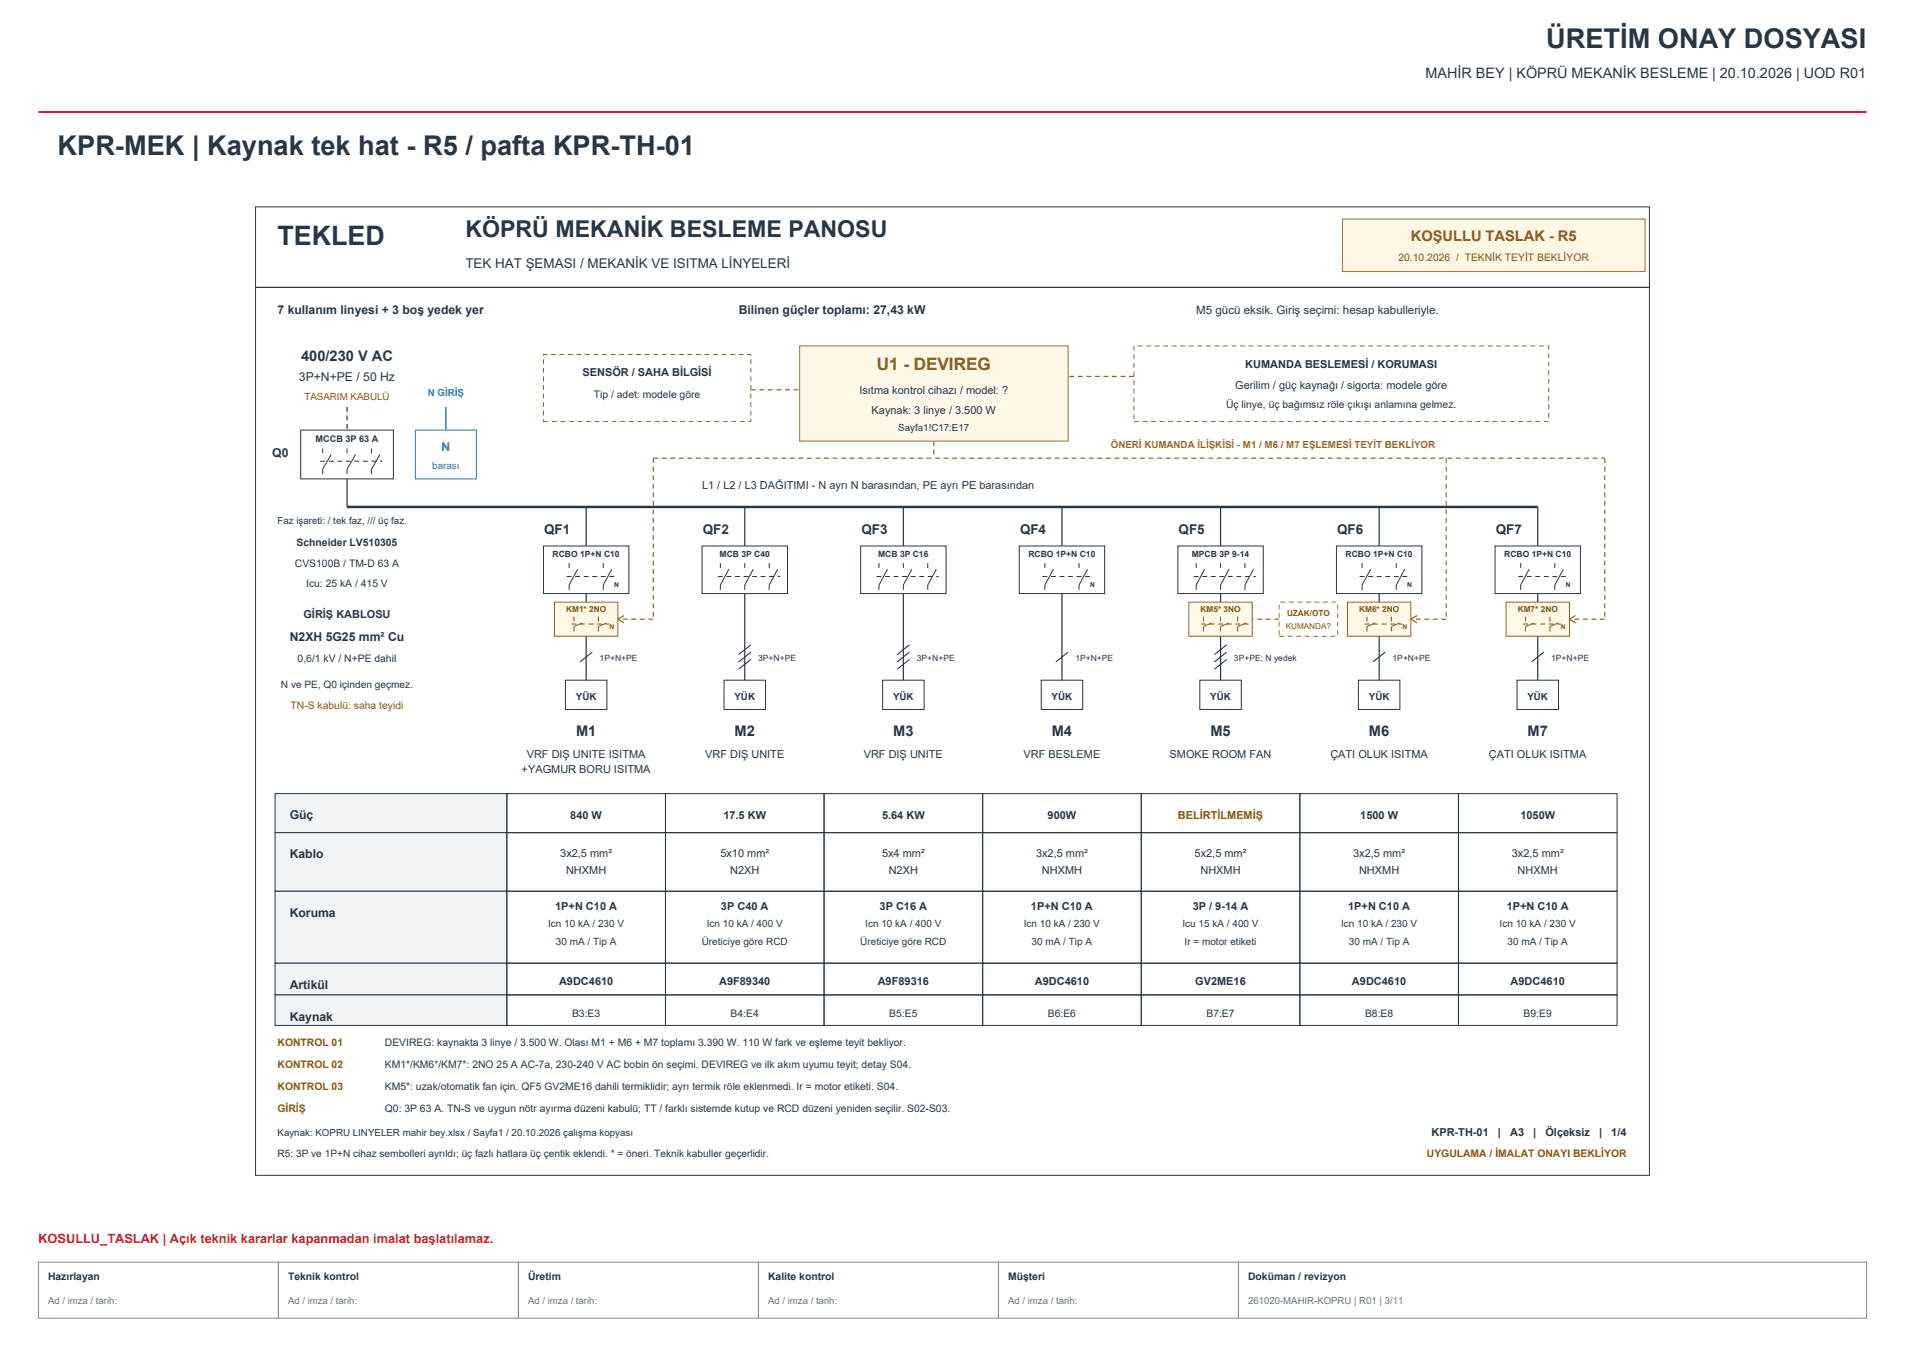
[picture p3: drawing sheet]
<svg xmlns="http://www.w3.org/2000/svg" width="420mm" height="297mm" viewBox="0 0 420 297" stroke-linecap="round" stroke-linejoin="round" font-family="sans-serif">
<defs><g id="words">
<g font-size="6" fill="#283746">
<text x="340.9" y="10.6">ÜRETİM ONAY DOSYASI</text>
<text x="12.7" y="34.2">KPR-MEK | Kaynak tek hat - R5 / pafta KPR-TH-01</text>
</g>
<text font-size="5.9" fill="#263749" x="61.2" y="54">TEKLED</text>
<text font-size="5.1" fill="#263749" x="102.6" y="52.3">KÖPRÜ MEKANİK BESLEME PANOSU</text>
<text font-size="3.8" fill="#785712" x="193.3" y="81.7">U1 - DEVIREG</text>
<text font-size="3.2" fill="#283746" x="314.3" y="17.3">MAHİR BEY | KÖPRÜ MEKANİK BESLEME | 20.10.2026 | UOD R01</text>
<text font-size="3.2" fill="#885510" x="311.1" y="53.1">KOŞULLU TASLAK - R5</text>
<g font-size="3.2" fill="#263749">
<text x="66.4" y="79.5">400/230 V AC</text>
<text x="127" y="162.3">M1</text>
<text x="162" y="162.3">M2</text>
<text x="196.9" y="162.3">M3</text>
<text x="231.9" y="162.3">M4</text>
<text x="266.9" y="162.3">M5</text>
<text x="301.8" y="162.3">M6</text>
<text x="336.8" y="162.3">M7</text>
</g>
<g font-size="3" fill="#263749">
<text x="102.6" y="59.1">TEK HAT ŞEMASI / MEKANİK VE ISITMA LİNYELERİ</text>
<text x="120" y="117.7">QF1</text>
<text x="155" y="117.7">QF2</text>
<text x="189.9" y="117.7">QF3</text>
<text x="224.9" y="117.7">QF4</text>
<text x="259.8" y="117.7">QF5</text>
<text x="294.8" y="117.7">QF6</text>
<text x="329.8" y="117.7">QF7</text>
</g>
<text font-size="2.8" fill="#dd1738" x="8.5" y="274.1">KOSULLU_TASLAK | Açık teknik kararlar kapanmadan imalat başlatılamaz.</text>
<g font-size="2.7" fill="#263749">
<text x="61.2" y="69.3">7 kullanım linyesi + 3 boş yedek yer</text>
<text x="162.9" y="69.3">Bilinen güçler toplamı: 27,43 kW</text>
<text x="65.9" y="84.1">3P+N+PE / 50 Hz</text>
<text x="60" y="100.8">Q0</text>
<text x="63.9" y="141.4">N2XH 5G25 mm² Cu</text>
<text x="63.9" y="180.6">Güç</text>
<text x="63.9" y="189.2">Kablo</text>
<text x="63.9" y="202.2">Koruma</text>
<text x="63.9" y="218">Artikül</text>
<text x="63.9" y="225">Kaynak</text>
</g>
<text font-size="2.7" fill="#2475ad" x="97.3" y="99.4">N</text>
<text font-size="2.6" fill="#263749" x="263.7" y="69.3">M5 gücü eksik. Giriş seçimi: hesap kabulleriyle.</text>
<g font-size="2.4" fill="#263749">
<text x="128.4" y="83">SENSÖR / SAHA BİLGİSİ</text>
<text x="274.5" y="81.1">KUMANDA BESLEMESİ / KORUMASI</text>
<text x="189.5" y="86.8">Isıtma kontrol cihazı / model: ?</text>
<text x="272.3" y="85.7">Gerilim / güç kaynağı / sigorta: modele göre</text>
<text x="192.2" y="91.3">Kaynak: 3 linye / 3.500 W</text>
<text x="154.8" y="107.7">L1 / L2 / L3 DAĞITIMI - N ayrı N barasından, PE ayrı PE barasından</text>
<text x="66.9" y="136.3">GİRİŞ KABLOSU</text>
<text x="116.1" y="167.2">VRF DIŞ UNITE ISITMA</text>
<text x="155.5" y="167.2">VRF DIŞ UNITE</text>
<text x="190.4" y="167.2">VRF DIŞ UNITE</text>
<text x="225.7" y="167.2">VRF BESLEME</text>
<text x="257.9" y="167.2">SMOKE ROOM FAN</text>
<text x="293.3" y="167.2">ÇATI OLUK ISITMA</text>
<text x="328.3" y="167.2">ÇATI OLUK ISITMA</text>
<text x="115" y="170.4">+YAGMUR BORU ISITMA</text>
<text x="125.7" y="180.6">840 W</text>
<text x="159.5" y="180.6">17.5 KW</text>
<text x="194.5" y="180.6">5.64 KW</text>
<text x="231" y="180.6">900W</text>
<text x="299.9" y="180.6">1500 W</text>
<text x="335.2" y="180.6">1050W</text>
<text x="123.5" y="189">3x2,5 mm²</text>
<text x="158.8" y="189">5x10 mm²</text>
<text x="194.5" y="189">5x4 mm²</text>
<text x="228.4" y="189">3x2,5 mm²</text>
<text x="263.4" y="189">5x2,5 mm²</text>
<text x="298.3" y="189">3x2,5 mm²</text>
<text x="333.3" y="189">3x2,5 mm²</text>
<text x="124.8" y="192.7">NHXMH</text>
<text x="161" y="192.7">N2XH</text>
<text x="195.9" y="192.7">N2XH</text>
<text x="229.7" y="192.7">NHXMH</text>
<text x="264.7" y="192.7">NHXMH</text>
<text x="299.6" y="192.7">NHXMH</text>
<text x="334.6" y="192.7">NHXMH</text>
<text x="122.4" y="200.5">1P+N C10 A</text>
<text x="159" y="200.5">3P C40 A</text>
<text x="193.9" y="200.5">3P C16 A</text>
<text x="227.3" y="200.5">1P+N C10 A</text>
<text x="263" y="200.5">3P / 9-14 A</text>
<text x="297.2" y="200.5">1P+N C10 A</text>
<text x="332.2" y="200.5">1P+N C10 A</text>
<text x="123.2" y="217.2">A9DC4610</text>
<text x="158.5" y="217.2">A9F89340</text>
<text x="193.5" y="217.2">A9F89316</text>
<text x="228.1" y="217.2">A9DC4610</text>
<text x="263.5" y="217.2">GV2ME16</text>
<text x="298.1" y="217.2">A9DC4610</text>
<text x="333" y="217.2">A9DC4610</text>
<text x="315.6" y="250.6">KPR-TH-01</text>
<text x="330.3" y="250.6">|</text>
<text x="332.9" y="250.6">A3</text>
<text x="338" y="250.6">|</text>
<text x="340.7" y="250.6">Ölçeksiz</text>
<text x="352.6" y="250.6">|</text>
<text x="355.2" y="250.6">1/4</text>
</g>
<text font-size="2.4" fill="#885510" x="259.7" y="180.6">BELİRTİLMEMİŞ</text>
<g font-size="2.3" fill="#885510">
<text x="308.3" y="57.4">20.10.2026 / TEKNİK TEYİT BEKLİYOR</text>
<text x="64.1" y="156.4">TN-S kabulü: saha teyidi</text>
<text x="61.2" y="230.7">KONTROL 01</text>
<text x="61.2" y="235.5">KONTROL 02</text>
<text x="61.2" y="240.3">KONTROL 03</text>
<text x="61.2" y="245.2">GİRİŞ</text>
<text x="314.6" y="255.1">UYGULAMA / İMALAT ONAYI BEKLİYOR</text>
</g>
<g font-size="2.3" fill="#263749">
<text x="130.9" y="87.8">Tip / adet: modele göre</text>
<text x="270.3" y="90">Üç linye, üç bağımsız röle çıkışı anlamına gelmez.</text>
<text x="65" y="125">CVS100B / TM-D 63 A</text>
<text x="65.4" y="120.4">Schneider LV510305</text>
<text x="67.5" y="129.5">Icu: 25 kA / 415 V</text>
<text x="65.6" y="145.9">0,6/1 kV / N+PE dahil</text>
<text x="126.1" y="224.2">B3:E3</text>
<text x="161.1" y="224.2">B4:E4</text>
<text x="196.1" y="224.2">B5:E5</text>
<text x="231" y="224.2">B6:E6</text>
<text x="266" y="224.2">B7:E7</text>
<text x="301" y="224.2">B8:E8</text>
<text x="335.9" y="224.2">B9:E9</text>
<text x="84.9" y="230.7">DEVIREG: kaynakta 3 linye / 3.500 W. Olası M1 + M6 + M7 toplamı 3.390 W. 110 W fark ve eşleme teyit bekliyor.</text>
<text x="84.9" y="235.5">KM1*/KM6*/KM7*: 2NO 25 A AC-7a, 230-240 V AC bobin ön seçimi. DEVIREG ve ilk akım uyumu teyit; detay S04.</text>
<text x="84.9" y="240.3">KM5*: uzak/otomatik fan için. QF5 GV2ME16 dahili termiklidir; ayrı termik röle eklenmedi. Ir = motor etiketi. S04.</text>
<text x="84.9" y="245.2">Q0: 3P 63 A. TN-S ve uygun nötr ayırma düzeni kabulü; TT / farklı sistemde kutup ve RCD düzeni yeniden seçilir. S02-S03.</text>
</g>
<g font-size="2.3" fill="#283746">
<text x="10.6" y="282.2">Hazırlayan</text>
<text x="63.5" y="282.2">Teknik kontrol</text>
<text x="116.4" y="282.2">Üretim</text>
<text x="169.3" y="282.2">Kalite kontrol</text>
<text x="222.2" y="282.2">Müşteri</text>
<text x="275.2" y="282.2">Doküman / revizyon</text>
</g>
<text font-size="2.2" fill="#885510" x="67.1" y="88.1">TASARIM KABULÜ</text>
<g font-size="2.2" fill="#2475ad">
<text x="94.3" y="87.3">N GİRİŞ</text>
<text x="95.3" y="103.4">barası</text>
</g>
<g font-size="2.2" fill="#263749">
<text x="198.1" y="95.1">Sayfa1!C17:E17</text>
<text x="61.2" y="115.5">Faz işareti: / tek faz, /// üç faz.</text>
<text x="61.9" y="151.6">N ve PE, Q0 içinden geçmez.</text>
<text x="127" y="154.3">YÜK</text>
<text x="161.9" y="154.3">YÜK</text>
<text x="196.9" y="154.3">YÜK</text>
<text x="231.9" y="154.3">YÜK</text>
<text x="266.8" y="154.3">YÜK</text>
<text x="301.8" y="154.3">YÜK</text>
<text x="336.8" y="154.3">YÜK</text>
<text x="120.8" y="204.3">Icn 10 kA / 230 V</text>
<text x="122.6" y="208.3">30 mA / Tip A</text>
<text x="154.7" y="208.3">Üreticiye göre RCD</text>
<text x="155.8" y="204.3">Icn 10 kA / 400 V</text>
<text x="189.7" y="208.3">Üreticiye göre RCD</text>
<text x="190.8" y="204.3">Icn 10 kA / 400 V</text>
<text x="225.7" y="204.3">Icn 10 kA / 230 V</text>
<text x="227.5" y="208.3">30 mA / Tip A</text>
<text x="260.7" y="204.3">Icu 15 kA / 400 V</text>
<text x="261.2" y="208.3">Ir = motor etiketi</text>
<text x="295.7" y="204.3">Icn 10 kA / 230 V</text>
<text x="297.4" y="208.3">30 mA / Tip A</text>
<text x="330.6" y="204.3">Icn 10 kA / 230 V</text>
<text x="332.4" y="208.3">30 mA / Tip A</text>
<text x="61.2" y="250.6">Kaynak: KOPRU LINYELER mahir bey.xlsx / Sayfa1 / 20.10.2026 çalışma kopyası</text>
<text x="61.2" y="255.1">R5: 3P ve 1P+N cihaz sembolleri ayrıldı; üç fazlı hatlara üç çentik eklendi. * = öneri. Teknik kabuller geçerlidir.</text>
</g>
<text font-size="2.2" fill="#927025" x="244.9" y="98.9">ÖNERİ KUMANDA İLİŞKİSİ - M1 / M6 / M7 EŞLEMESİ TEYİT BEKLİYOR</text>
<g font-size="2.1" fill="#657587">
<text x="10.6" y="287.5">Ad / imza / tarih:</text>
<text x="63.5" y="287.5">Ad / imza / tarih:</text>
<text x="116.4" y="287.5">Ad / imza / tarih:</text>
<text x="169.3" y="287.5">Ad / imza / tarih:</text>
<text x="222.2" y="287.5">Ad / imza / tarih:</text>
<text x="275.2" y="287.5">261020-MAHIR-KOPRU | R01 | 3/11</text>
</g>
<text font-size="2" fill="#263749" x="69.6" y="97.5">MCCB 3P 63 A</text>
<g font-size="1.9" fill="#263749">
<text x="121.8" y="122.8">RCBO 1P+N C10</text>
<text x="158.7" y="122.8">MCB 3P C40</text>
<text x="193.6" y="122.8">MCB 3P C16</text>
<text x="226.7" y="122.8">RCBO 1P+N C10</text>
<text x="262.8" y="122.8">MPCB 3P 9-14</text>
<text x="296.7" y="122.8">RCBO 1P+N C10</text>
<text x="331.6" y="122.8">RCBO 1P+N C10</text>
<text x="132.2" y="145.7">1P+N+PE</text>
<text x="167.2" y="145.7">3P+N+PE</text>
<text x="202.1" y="145.7">3P+N+PE</text>
<text x="237.1" y="145.7">1P+N+PE</text>
<text x="272.1" y="145.7">3P+PE; N yedek</text>
<text x="307" y="145.7">1P+N+PE</text>
<text x="342" y="145.7">1P+N+PE</text>
</g>
<g font-size="1.8" fill="#785712">
<text x="124.8" y="134.9">KM1* 2NO</text>
<text x="264.7" y="134.9">KM5* 3NO</text>
<text x="283.8" y="135.7">UZAK/OTO</text>
<text x="299.6" y="134.9">KM6* 2NO</text>
<text x="334.6" y="134.9">KM7* 2NO</text>
<text x="283.5" y="138.7">KUMANDA?</text>
</g>
<g font-size="1.5" fill="#263749">
<text x="135.4" y="129.5">N</text>
<text x="240.3" y="129.5">N</text>
<text x="310.3" y="129.5">N</text>
<text x="345.2" y="129.5">N</text>
</g>
<g font-size="1.5" fill="#785712">
<text x="134.3" y="138.7">N</text>
<text x="309.2" y="138.7">N</text>
<text x="344.1" y="138.7">N</text>
</g>
</g></defs>
<path d="M8.5 24.7h403" fill="none" stroke="#dd1738" stroke-width=".46"/>
<path d="M8.5 278.3h52.9v12.4h-52.9zM61.4 278.3h52.9v12.4h-52.9zM114.3 278.3h52.9v12.4h-52.9zM167.2 278.3h52.9v12.4h-52.9zM220.1 278.3h52.9v12.4h-52.9zM273 278.3h138.5v12.4h-138.5z" fill="none" stroke="#7f8c99" stroke-width=".22"/>
<path d="M56.3 45.6h307.4v213.5h-307.4z" fill="none" stroke="#263749" stroke-width=".22"/>
<path d="M296 48.3h66.7v11.6h-66.7z" fill-rule="evenodd" fill="#fff6e5" stroke="#b2761c" stroke-width=".22"/>
<path d="M56.3 63.4h307.4M76.5 105.6v6.2M129.2 111.8v8.6M129.2 130.9v1.9" fill="none" stroke="#263749" stroke-width=".27"/>
<path d="M76.5 89.7v5.1" fill="none" stroke="#263749" stroke-width=".27" stroke-dasharray="1.1 .8" stroke-linecap="butt"/>
<path d="M66.3 94.8h20.4v10.8h-20.4zM71.1 98.9v1M76.5 98.9v1M81.9 98.9v1M73 100.2l-1.9 3.2v1.1M78.4 100.2l-1.9 3.2v1.1M83.8 100.2l-1.9 3.2v1.1M119.8 120.4h18.8v10.5h-18.8zM125.5 124.2v1M127.4 125.5l-1.9 3.5v1.1M133 124.2v1M134.9 125.5l-1.9 3.5v1.1" fill="none" stroke="#263749" stroke-width=".22"/>
<path d="M70.6 101.7h13.7M124.9 127.1h10.5" fill="none" stroke="#263749" stroke-width=".22" stroke-dasharray="1.1 .8" stroke-linecap="butt"/>
<path d="M76.5 111.8h262.5" fill="none" stroke="#263749" stroke-width=".54"/>
<path d="M98.3 89.7v5.1" fill="none" stroke="#2475ad" stroke-width=".27"/>
<path d="M91.6 94.8h13.4v10.8h-13.4z" fill="none" stroke="#2475ad" stroke-width=".22"/>
<path d="M122.2 132.8h14v7.5h-14z" fill-rule="evenodd" fill="#fff8e8" stroke="#927025" stroke-width=".22"/>
<path d="M126.5 136v1.1M128.4 137.3l-1.9 .8v1.1M131.9 136v1.1M133.8 137.3l-1.9 .8v1.1" fill="none" stroke="#785712" stroke-width=".22"/>
<path d="M126 137.6h8.3" fill="none" stroke="#785712" stroke-width=".22" stroke-dasharray="1.1 .8" stroke-linecap="butt"/>
<path d="M164.2 111.8v8.6M199.2 111.8v8.6M234.1 111.8v8.6M269.1 111.8v8.6M164.2 130.9v19.1M199.2 130.9v19.1M234.1 130.9v19.1M269.1 130.9v1.9M129.2 140.3v9.7" fill="none" stroke="#263749" stroke-width=".27"/>
<path d="M130.6 143.8l-2.7 2.1M165.5 142.2l-2.6 2.1M165.5 143.8l-2.6 2.1M165.5 145.4l-2.6 2.2M200.5 142.2l-2.7 2.1M200.5 143.8l-2.7 2.1M200.5 145.4l-2.7 2.2M235.5 143.8l-2.7 2.1" fill="none" stroke="#263749" stroke-width=".24"/>
<g fill="none" stroke="#263749" stroke-width=".22">
<path d="M154.8 120.4h18.8v10.5h-18.8zM158.8 124.2v1M160.7 125.5l-1.9 3.5v1.1M164.2 124.2v1M166.1 125.5l-1.9 3.5v1.1M169.6 124.2v1M171.5 125.5l-1.9 3.5v1.1M189.8 120.4h18.8v10.5h-18.8zM193.8 124.2v1M195.7 125.5l-1.9 3.5v1.1M199.2 124.2v1M201 125.5l-1.8 3.5v1.1"/>
<path d="M204.5 124.2v1M206.4 125.5l-1.9 3.5v1.1M224.7 120.4h18.8v10.5h-18.8zM230.4 124.2v1M232.3 125.5l-1.9 3.5v1.1M237.9 124.2v1M239.8 125.5l-1.9 3.5v1.1M259.7 120.4h18.8v10.5h-18.8zM263.7 124.2v1M265.6 125.5l-1.9 3.5v1.1M269.1 124.2v1M271 125.5l-1.9 3.5v1.1"/>
<path d="M274.5 124.2v1M276.4 125.5l-1.9 3.5v1.1M124.7 150h9.1v6.4h-9.1zM159.6 150h9.2v6.4h-9.2zM194.6 150h9.1v6.4h-9.1zM229.6 150h9.1v6.4h-9.1z"/>
</g>
<path d="M158.3 127.1h13.7M193.2 127.1h13.8M229.8 127.1h10.5M263.2 127.1h13.7" fill="none" stroke="#263749" stroke-width=".22" stroke-dasharray="1.1 .8" stroke-linecap="butt"/>
<path d="M262.1 132.8h14v7.5h-14z" fill-rule="evenodd" fill="#fff8e8" stroke="#927025" stroke-width=".22"/>
<path d="M265.3 136v1.1M267.2 137.3l-1.9 .8v1.1M269.1 136v1.1M271 137.3l-1.9 .8v1.1M272.9 136v1.1M274.7 137.3l-1.8 .8v1.1" fill="none" stroke="#785712" stroke-width=".22"/>
<path d="M264.8 137.6h10.5" fill="none" stroke="#785712" stroke-width=".22" stroke-dasharray="1.1 .8" stroke-linecap="butt"/>
<path d="M304.1 111.8v8.6M304.1 130.9v1.9M269.1 140.3v9.7" fill="none" stroke="#263749" stroke-width=".27"/>
<path d="M282 132.8h12.9v7.5h-12.9z" fill="none" stroke="#927025" stroke-width=".22" stroke-dasharray="1.1 .8" stroke-linecap="butt"/>
<path d="M282 136.5h-5.9" fill="none" stroke="#927025" stroke-width=".27" stroke-dasharray="1.1 .8" stroke-linecap="butt"/>
<path d="M270.4 142.2l-2.6 2.1M270.4 143.8l-2.6 2.1M270.4 145.4l-2.6 2.2" fill="none" stroke="#263749" stroke-width=".24"/>
<path d="M294.7 120.4h18.8v10.5h-18.8zM300.3 124.2v1M302.2 125.5l-1.9 3.5v1.1M307.8 124.2v1M309.7 125.5l-1.9 3.5v1.1M264.5 150h9.2v6.4h-9.2z" fill="none" stroke="#263749" stroke-width=".22"/>
<path d="M299.8 127.1h10.5" fill="none" stroke="#263749" stroke-width=".22" stroke-dasharray="1.1 .8" stroke-linecap="butt"/>
<path d="M297.1 132.8h14v7.5h-14z" fill-rule="evenodd" fill="#fff8e8" stroke="#927025" stroke-width=".22"/>
<path d="M301.4 136v1.1M303.3 137.3l-1.9 .8v1.1M306.8 136v1.1M308.6 137.3l-1.8 .8v1.1" fill="none" stroke="#785712" stroke-width=".22"/>
<path d="M300.8 137.6h8.4" fill="none" stroke="#785712" stroke-width=".22" stroke-dasharray="1.1 .8" stroke-linecap="butt"/>
<path d="M339 111.8v8.6M339 130.9v1.9M304.1 140.3v9.7" fill="none" stroke="#263749" stroke-width=".27"/>
<path d="M305.4 143.8l-2.7 2.1" fill="none" stroke="#263749" stroke-width=".24"/>
<path d="M329.6 120.4h18.8v10.5h-18.8zM335.3 124.2v1M337.1 125.5l-1.8 3.5v1.1M342.8 124.2v1M344.7 125.5l-1.9 3.5v1.1M299.5 150h9.1v6.4h-9.1z" fill="none" stroke="#263749" stroke-width=".22"/>
<path d="M334.7 127.1h10.5" fill="none" stroke="#263749" stroke-width=".22" stroke-dasharray="1.1 .8" stroke-linecap="butt"/>
<path d="M332 132.8h14v7.5h-14z" fill-rule="evenodd" fill="#fff8e8" stroke="#927025" stroke-width=".22"/>
<path d="M336.3 136v1.1M338.2 137.3l-1.9 .8v1.1M341.7 136v1.1M343.6 137.3l-1.9 .8v1.1" fill="none" stroke="#785712" stroke-width=".22"/>
<path d="M335.8 137.6h8.3" fill="none" stroke="#785712" stroke-width=".22" stroke-dasharray="1.1 .8" stroke-linecap="butt"/>
<path d="M339 140.3v9.7" fill="none" stroke="#263749" stroke-width=".27"/>
<path d="M340.4 143.8l-2.7 2.1" fill="none" stroke="#263749" stroke-width=".24"/>
<path d="M334.5 150h9.1v6.4h-9.1z" fill="none" stroke="#263749" stroke-width=".22"/>
<path d="M176.3 76.3h59.2v21h-59.2z" fill-rule="evenodd" fill="#fff8e8" stroke="#927025" stroke-width=".22"/>
<path d="M119.8 78.2h45.7v14.8h-45.7zM250 76.3h91.5v16.7h-91.5z" fill="none" stroke="#927025" stroke-width=".22" stroke-dasharray="1.1 .8" stroke-linecap="butt"/>
<path d="M165.5 86h10.8M205.9 97.3v3.7M250 83h-14.5M144 101h209.8M144 101v35.5M318.9 101v35.5M353.8 101v35.5M144 136.5h-7.8M318.9 136.5h-7.8M353.8 136.5h-7.8" fill="none" stroke="#927025" stroke-width=".27" stroke-dasharray="1.1 .8" stroke-linecap="butt"/>
<path d="M137.6 135.7l-1.4 .8 1.4 .8M312.4 135.7l-1.3 .8 1.3 .8M347.4 135.7l-1.4 .8 1.4 .8" fill="none" stroke="#927025" stroke-width=".27"/>
<path d="M60.6 175h51.2v8.6h-51.2z" fill-rule="evenodd" fill="#f1f4f7" stroke="#263749" stroke-width=".22"/>
<path d="M111.8 175h34.9v8.6h-34.9zM146.7 175h35v8.6h-35zM181.7 175h35v8.6h-35zM216.7 175h34.9v8.6h-34.9zM251.6 175h35v8.6h-35zM286.6 175h34.9v8.6h-34.9zM321.5 175h35v8.6h-35z" fill="none" stroke="#263749" stroke-width=".22"/>
<path d="M60.6 183.6h51.2v12.9h-51.2z" fill-rule="evenodd" fill="#f1f4f7" stroke="#263749" stroke-width=".22"/>
<path d="M111.8 183.6h34.9v12.9h-34.9zM146.7 183.6h35v12.9h-35zM181.7 183.6h35v12.9h-35zM216.7 183.6h34.9v12.9h-34.9zM251.6 183.6h35v12.9h-35zM286.6 183.6h34.9v12.9h-34.9zM321.5 183.6h35v12.9h-35z" fill="none" stroke="#263749" stroke-width=".22"/>
<path d="M60.6 196.5h51.2v15.9h-51.2z" fill-rule="evenodd" fill="#f1f4f7" stroke="#263749" stroke-width=".22"/>
<path d="M111.8 196.5h34.9v15.9h-34.9zM146.7 196.5h35v15.9h-35zM181.7 196.5h35v15.9h-35zM216.7 196.5h34.9v15.9h-34.9zM251.6 196.5h35v15.9h-35zM286.6 196.5h34.9v15.9h-34.9zM321.5 196.5h35v15.9h-35z" fill="none" stroke="#263749" stroke-width=".22"/>
<path d="M60.6 212.4h51.2v7h-51.2z" fill-rule="evenodd" fill="#f1f4f7" stroke="#263749" stroke-width=".22"/>
<path d="M111.8 212.4h34.9v7h-34.9zM146.7 212.4h35v7h-35zM181.7 212.4h35v7h-35zM216.7 212.4h34.9v7h-34.9zM251.6 212.4h35v7h-35zM286.6 212.4h34.9v7h-34.9zM321.5 212.4h35v7h-35z" fill="none" stroke="#263749" stroke-width=".22"/>
<path d="M60.6 219.4h51.2v6.7h-51.2z" fill-rule="evenodd" fill="#f1f4f7" stroke="#263749" stroke-width=".22"/>
<path d="M111.8 219.4h34.9v6.7h-34.9zM146.7 219.4h35v6.7h-35zM181.7 219.4h35v6.7h-35zM216.7 219.4h34.9v6.7h-34.9zM251.6 219.4h35v6.7h-35zM286.6 219.4h34.9v6.7h-34.9zM321.5 219.4h35v6.7h-35z" fill="none" stroke="#263749" stroke-width=".22"/>
<use href="#words"/>
</svg>
